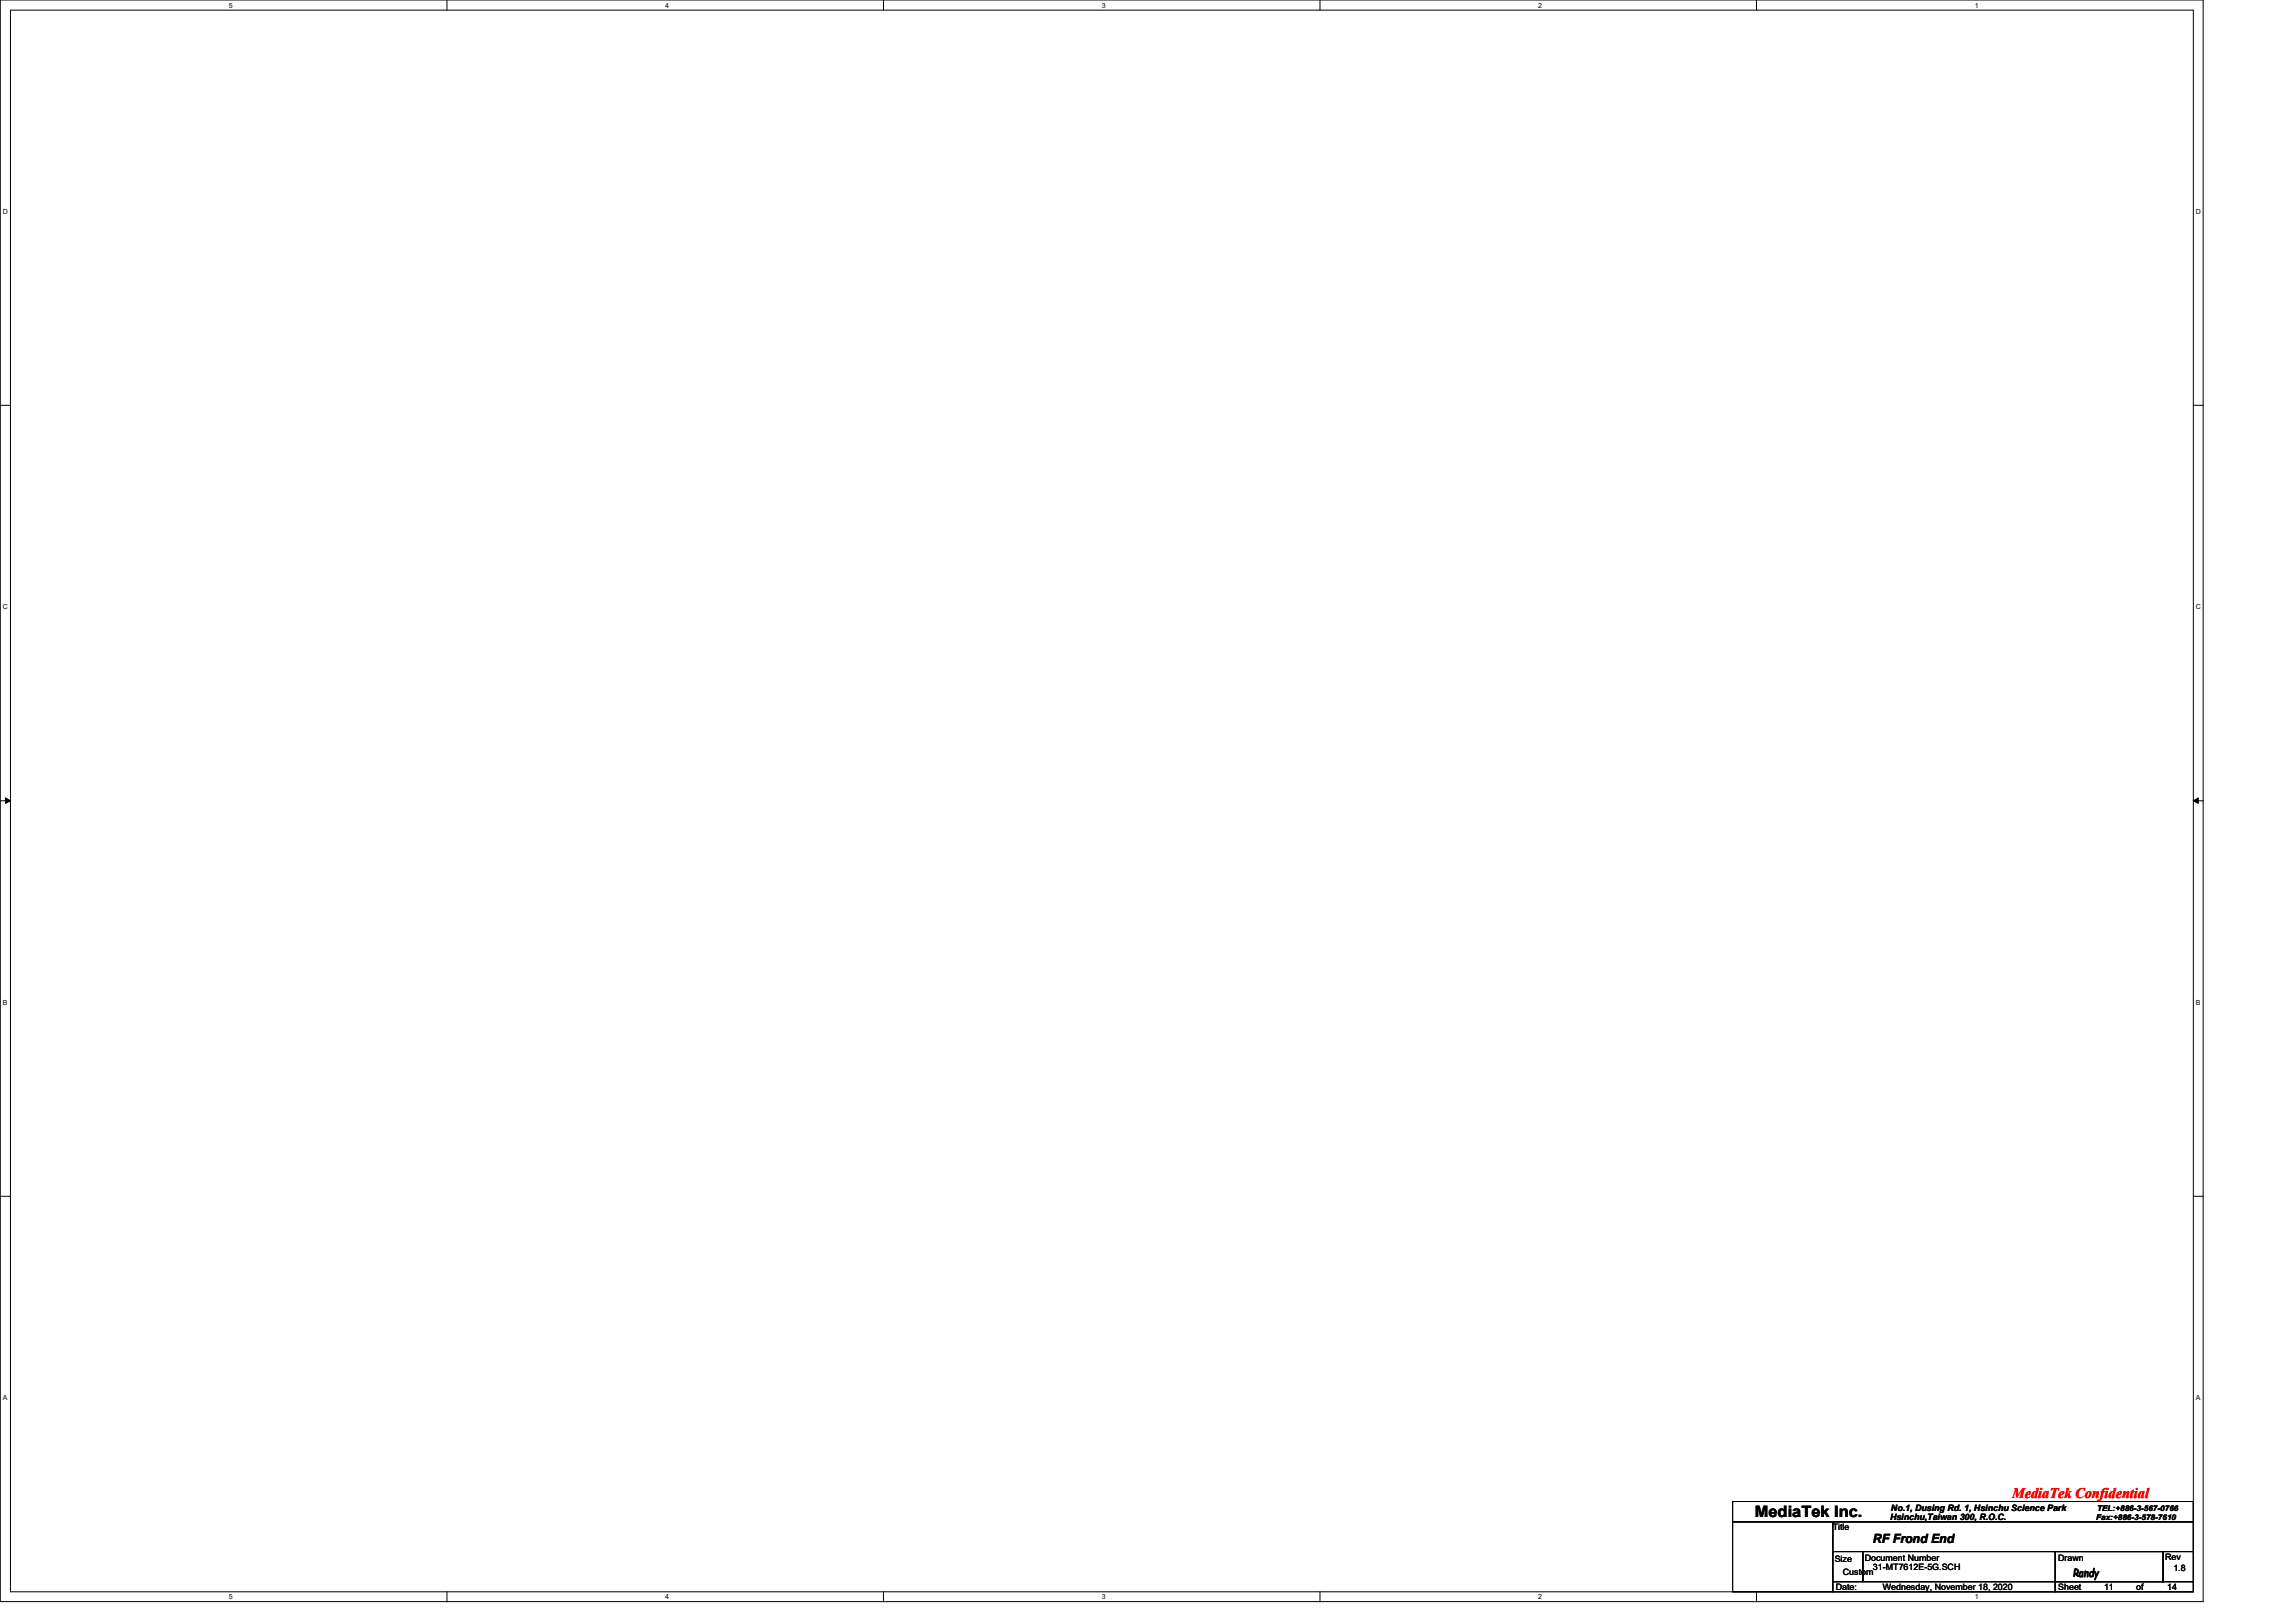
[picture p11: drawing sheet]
<svg xmlns="http://www.w3.org/2000/svg" width="297mm" height="210mm" viewBox="0 0 297 210" stroke-linecap="round" stroke-linejoin="round" font-family="sans-serif">
<defs><g id="words">
<text font-size="2" x="227" y="196.3">MediaTek Inc.</text>
<text font-size="1.9" fill="#f00" x="260.3" y="193.9">MediaTek Confidential</text>
<text font-size="1.7" x="242.3" y="199.7">RF Frond End</text>
<text font-size="1.5" x="268.2" y="204">Randy</text>
<g font-size="1.1">
<text x="244.5" y="196.7">Hsinchu,Taiwan 300, R.O.C.</text>
<text x="244.6" y="195.5">No.1, Dusing Rd. 1, Hsinchu Science Park</text>
<text x="237.1" y="198">Title</text>
<text x="237.4" y="202.2">Size</text>
<text x="238.4" y="203.8">Custom</text>
<text x="241.3" y="202">Document Number</text>
<text x="242.3" y="203.2">31-MT7612E-5G.SCH</text>
<text x="266.3" y="202">Drawn</text>
<text x="280.1" y="201.9">Rev</text>
<text x="281.2" y="203.3">1.8</text>
<text x="237.5" y="205.8">Date:</text>
<text x="243.6" y="205.8">Wednesday, November 18, 2020</text>
<text x="266.3" y="205.8">Sheet</text>
<text x="272.2" y="205.8">11</text>
<text x="276.3" y="205.8">of</text>
<text x="280.4" y="205.8">14</text>
</g>
<g font-size="1">
<text x="271.2" y="196.7">Fax:+886-3-578-7610</text>
<text x="271.3" y="195.5">TEL:+886-3-567-0766</text>
</g>
<g font-size=".9">
<text x="29.6" y="1">5</text>
<text x="86.1" y="1">4</text>
<text x="142.5" y="1">3</text>
<text x="199" y="1">2</text>
<text x="255.5" y="1">1</text>
<text x=".4" y="27.7">D</text>
<text x="284.1" y="27.7">D</text>
<text x=".4" y="78.8">C</text>
<text x="284.1" y="78.8">C</text>
<text x=".4" y="130">B</text>
<text x="284.1" y="130">B</text>
<text x=".4" y="181.2">A</text>
<text x="284.1" y="181.2">A</text>
<text x="29.6" y="207">5</text>
<text x="86.1" y="207">4</text>
<text x="142.5" y="207">3</text>
<text x="199" y="207">2</text>
<text x="255.5" y="207">1</text>
</g>
</g></defs>
<path d="M0 0h285v207.3h-285zM1.4 1.3h282.4v204.7h-282.4z" fill="none" stroke="#000" stroke-width=".13"/>
<g fill="#fff">
<path d="M29.6 .2h.5v1h-.5z"/>
<path d="M29.6 206.2h.5v1h-.5z"/>
</g>
<path d="M57.8 0v1.3M57.8 206v1.3" fill="none" stroke="#000" stroke-width=".13"/>
<g fill="#fff">
<path d="M86.1 .2h.5v1h-.5z"/>
<path d="M86.1 206.2h.5v1h-.5z"/>
</g>
<path d="M114.3 0v1.3M114.3 206v1.3" fill="none" stroke="#000" stroke-width=".13"/>
<g fill="#fff">
<path d="M142.5 .2h.5v1h-.5z"/>
<path d="M142.5 206.2h.5v1h-.5z"/>
</g>
<path d="M170.8 0v1.3M170.8 206v1.3" fill="none" stroke="#000" stroke-width=".13"/>
<g fill="#fff">
<path d="M199 .2h.5v1h-.5z"/>
<path d="M199 206.2h.5v1h-.5z"/>
</g>
<path d="M227.2 0v1.3M227.2 206v1.3" fill="none" stroke="#000" stroke-width=".13"/>
<g fill="#fff">
<path d="M255.5 .2h.5v1h-.5z"/>
<path d="M255.5 206.2h.5v1h-.5z"/>
<path d="M.4 26.9h.6v1h-.6z"/>
<path d="M284.1 26.9h.6v1h-.6z"/>
<path d="M.4 78h.6v1h-.6z"/>
<path d="M284.1 78h.6v1h-.6z"/>
</g>
<path d="M0 52.5h1.4M283.8 52.5h1.3" fill="none" stroke="#000" stroke-width=".13"/>
<g fill="#fff">
<path d="M.4 129.2h.6v1h-.6z"/>
<path d="M284.1 129.2h.6v1h-.6z"/>
</g>
<path d="M0 103.6h1.4M.7 103.3l.7 .3-.7 .4zM283.8 103.6l.6-.3v.7zM283.8 103.6h1.3" fill="none" stroke="#000" stroke-width=".13"/>
<path d="M.7 103.3l.7 .3-.7 .4zM283.8 103.6l.6-.3v.7z" fill="#000"/>
<g fill="#fff">
<path d="M.4 180.4h.5v1h-.5z"/>
<path d="M284.1 180.4h.5v1h-.5z"/>
</g>
<g fill="none" stroke="#000" stroke-width=".13">
<path d="M0 154.8h1.4M283.8 154.8h1.3M224.2 194.3h59.6v2.6h-59.6zM224.2 196.9h12.9v9.1h-12.9zM237.1 196.9h46.7v3.9h-46.7zM237.1 200.8h3.9v3.9h-3.9zM237.1 204.7h28.8v1.3h-28.8zM241 200.8h38.9v3.9h-38.9zM265.9 204.7h17.9v1.3h-17.9zM265.9 200.8h14v3.9h-14zM265.9 200.8h.1M265.9 200.8v3.9"/>
<path d="M279.9 200.8h3.9v3.9h-3.9z"/>
</g>
<use href="#words"/>
</svg>
